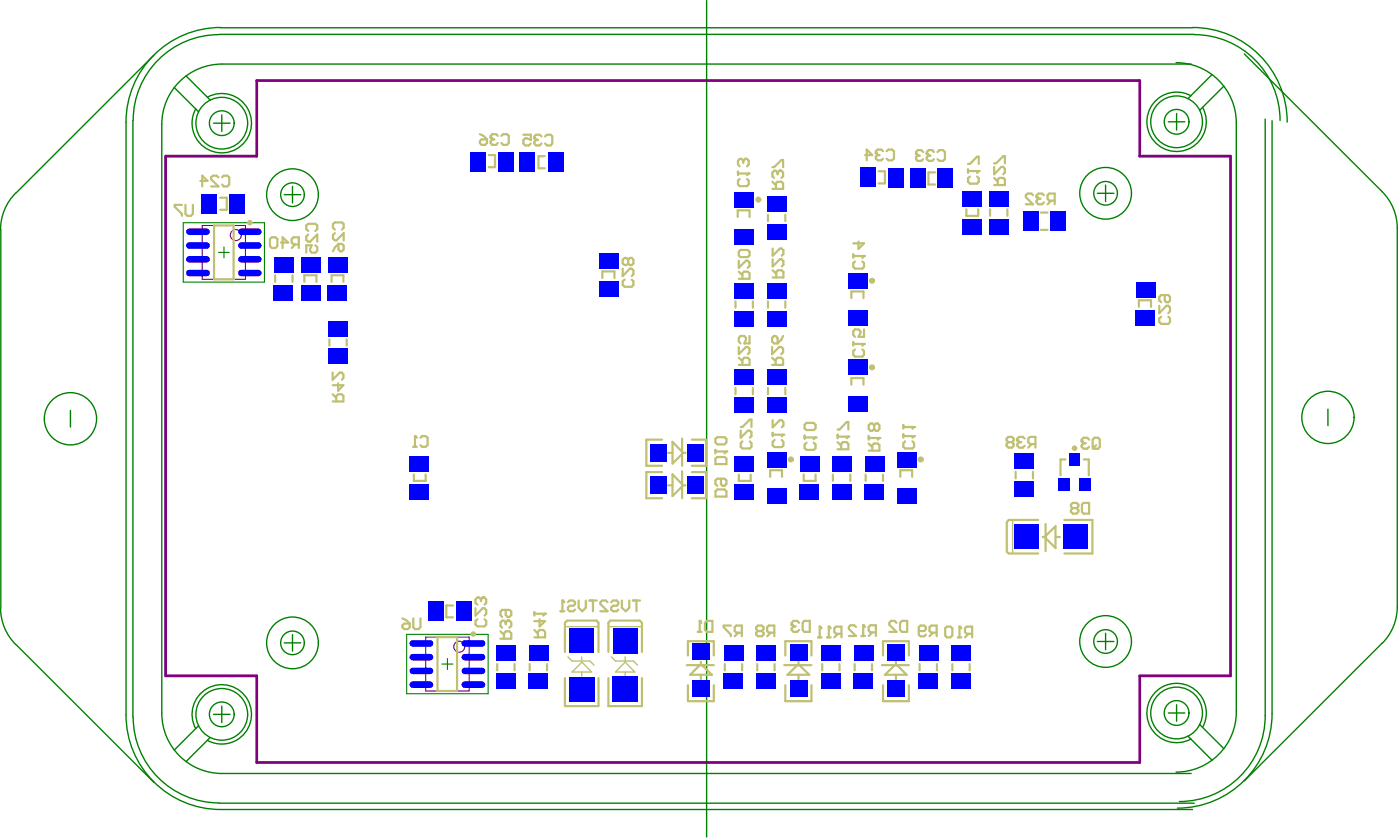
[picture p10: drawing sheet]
<svg xmlns="http://www.w3.org/2000/svg" width="358mm" height="215mm" viewBox="0 0 358 215" stroke-linecap="round" stroke-linejoin="round" font-family="sans-serif">
<path d="M46.9 57h20.7v15.2h-20.7zM55.9 64.6h2.7M57.3 63.2v2.8M104 162.2h20.8v15.2h-20.8zM113 169.8h2.8M114.4 168.4v2.8" fill="none" stroke="#008000" stroke-width=".28"/>
<g fill="none" stroke="#800080" stroke-width=".28">
<path d="M51.7 57.7h11.1v13.8h-11.1zM108.9 162.9h11.1v13.8h-11.1z"/>
<circle cx="60.3" cy="60.1" r="1.41"/>
<circle cx="117.5" cy="165.4" r="1.41"/>
</g>
<g fill="none" stroke="#008000" stroke-width=".35">
<path d="M39.3 14.1l-35.2 35.3M47.6 19.4l6.2 6.2M56 8.9a22 22 0 0 0-21.9 21.9M56 8.8h249.4M56.4 7a24.2 24.2 0 0 0-24.2 24.2v151.6a24.2 24.2 0 0 0 24.2 24.2h248.6M56.4 7.1h248.6M180.7 .1v214M300.8 16a15.4 15.4 0 0 1 15.4 15.4v150.7a15.4 15.4 0 0 1-15.4 15.4M304.7 16.4h-247.9a15.4 15.4 0 0 0-15.4 15.4v150.6a15.4 15.4 0 0 0 15.4 15.4h247.9M305 7a24.2 24.2 0 0 1 24.2 24.2M305.4 8.9a21.9 21.9 0 0 1 22 21.9M310 19.1l-6.2 6.1"/>
<path d="M318.2 13.8l35.3 35.2a13.2 13.2 0 0 1 3.9 9.4v96.8a13.2 13.2 0 0 1-3.9 9.4M34 30.8v152.6M44.5 22.4l6.3 6.2M53.1 24.9a7.6 7.6 0 0 1 11.1 5.3 7.6 7.6 0 0 1-8.8 8.8 7.6 7.6 0 0 1-5.3-11.2M54.6 31.5h4.2M56.7 29.4v4.2M298.8 31.2h4.2M300.9 29v4.3M304.6 24.5a7.6 7.6 0 0 0-11.2 5.4 7.6 7.6 0 0 0 8.8 8.7 7.6 7.6 0 0 0 5.4-11.1M313 22l-6.2 6.3M323.6 30.5v152.6a21.9 21.9 0 0 1-22 21.9M325.4 30.9v151.6a24.2 24.2 0 0 1-24.3 24.2"/>
<path d="M.2 58.7v96.8M4 49.4a13.2 13.2 0 0 0-3.9 9.3M72.7 49.8h4.2M74.8 47.7v4.2M280.7 49.4h4.2M282.8 47.3v4.2M18 105v4.2M339.6 104.6v4.3M.1 155.5a13.2 13.2 0 0 0 3.9 9.3M4.1 164.8l35.2 35.3M72.7 164.4h4.2M74.8 162.3v4.2"/>
<path d="M280.7 164.1h4.2M282.8 162v4.2M353.5 164.5l-35.3 35.2M34.1 183.4a21.9 21.9 0 0 0 21.9 22M50.1 186.4a7.6 7.6 0 0 1 5.3-11.2 7.6 7.6 0 0 1 8.8 8.8 7.6 7.6 0 0 1-11.1 5.4M50.8 185.6l-6.3 6.3M53.8 188.6l-6.2 6.2M54.6 182.7h4.2M56.7 180.6v4.2M298.8 182.4h4.2M300.9 180.2v4.3M303.8 188.3l6.2 6.2"/>
<path d="M306.8 185.2l6.2 6.3M307.6 186a7.6 7.6 0 0 0-5.4-11.1 7.6 7.6 0 0 0-8.8 8.7 7.6 7.6 0 0 0 11.2 5.4M56 205.4h249.4"/>
<circle cx="56.7" cy="31.5" r="3.2"/>
<circle cx="56.7" cy="31.5" r="6.6"/>
<circle cx="300.9" cy="31.2" r="3.2"/>
<circle cx="300.9" cy="31.2" r="6.6"/>
<circle cx="74.8" cy="49.8" r="3"/>
<circle cx="74.8" cy="49.8" r="6.6"/>
<circle cx="282.8" cy="49.4" r="3"/>
<circle cx="282.8" cy="49.4" r="6.6"/>
<circle cx="18" cy="107.1" r="6.7"/>
<circle cx="339.6" cy="106.8" r="6.7"/>
<circle cx="74.8" cy="164.4" r="3"/>
<circle cx="74.8" cy="164.4" r="6.6"/>
<circle cx="282.8" cy="164.1" r="3"/>
<circle cx="282.8" cy="164.1" r="6.6"/>
<circle cx="56.7" cy="182.7" r="3.2"/>
<circle cx="56.7" cy="182.7" r="6.6"/>
<circle cx="300.9" cy="182.4" r="3.2"/>
<circle cx="300.9" cy="182.4" r="6.6"/>
</g>
<path d="M42.4 39.9h23.3v-19.3h225.8v19.3h23.2v133h-23.2v22.1h-225.8v-22.1h-23.3z" fill="none" stroke="#800080" stroke-width=".7"/>
<g fill="none" stroke="#c0c073" stroke-width=".56">
<path d="M125 39.7h1.6v3.1h-1.6M139.3 39.9h-1.6v3.1h1.6M54.8 57.7h4.9v13.8h-4.9zM56.3 50.6h1.7v3.1h-1.7M188.7 55.5v-1.7h3v1.7M196.4 54.9v1.6M200.9 54.9v1.6M224.7 43.8h1.6v3.1h-1.6M239.1 44.1h-1.6v3.1h1.6M247.2 53.5v1.7h3v-1.7M253.2 53.5v1.7M257.6 53.5v1.7"/>
<path d="M266.2 54.4h1.7M266.2 58.8h1.7M70.4 70.4v1.7M74.8 70.4v1.7M77.8 72.1v-1.7h3.1v1.7M84.8 72.1v-1.7h3v1.7M154.1 71.1v-1.7h3.1v1.7M188.1 77.1v1.6M192.6 77.1v1.6M196.4 77.1v1.6M200.9 77.1v1.6M217.7 76.2v-1.7h3.1v1.7"/>
<path d="M291.3 78.5v-1.7h3.1v1.7M84.2 86.8v1.6M88.7 86.8v1.6M188.1 99.2v1.6M192.6 99.2v1.6M196.4 99.2v1.6M200.9 99.2v1.6M217.7 98.4v-1.7h3.1v1.7M169.3 112.5h-4v6.6h4M170.9 115.8h1.1M174.5 112.2v6.9M174.5 115.5l-2.5-2.5v5.6l2.5-2.5"/>
<path d="M174.5 115.8h.8M176.9 112.5h3.7v6.6h-3.7M272.5 117.5h-1.3v4.1M277.2 117.5h1.3v4.1M105.8 121.4v1.6h3.1v-1.6M169.3 120.8h-4v6.6h4M170.9 124.1h1.1M174.5 120.5v6.9M174.5 124.1h.8M174.5 123.8l-2.5-2.5v5.6l2.5-2.5M176.9 120.8h3.7v6.6h-3.7M189 121.4v1.6h3v-1.6"/>
<path d="M197 121.9v-1.6h3v1.6M205.6 121.4v1.6h3v-1.6M213 121.4v1.6M217.5 121.4v1.6M221.4 121.4v1.6M225.8 121.4v1.6M230.3 121.9v-1.6h3v1.6M259.8 120.7v1.7M264.2 120.7v1.7M265.5 133h-7.5l-.5 .5v7.6l.5 .5h7.5M266.7 137.3h.7M267.4 134v6.9"/>
<path d="M267.4 137.1l2.6-2.5v5.6l-2.6-2.6M270 137.3h1.1M272.2 133h7.2v8.6h-7.2M115.8 154.9h-1.6v3h1.6M121.6 155.6v1.9l1.8-1.9h.5l.5 .5v.9l-.5 .5M122.1 158.4l-.5 .4v.9l.5 .5h1.8l.5-.5v-.9l-.5-.4M123.4 152.8h.5l.5 .5v.9l-.5 .4M111.9 162.9h5v13.8h-5zM127.2 169.8v1.7M131.6 169.8v1.7M135.5 169.8v1.7M139.9 169.8v1.7"/>
<path d="M144.5 166.7v-7.4l.5-.6h7.6l.5 .6v7.4M144.5 173.4v7.2h8.6v-7.2M155.6 166.7v-7.4l.5-.6h7.5l.6 .6v7.4M155.6 173.4v7.2h8.6v-7.2M175.7 170.1h6.9M175.9 175.3l.1 4h6.6v-4M175.9 167.7v-3.7h6.7v3.7M179 170.1l-2.5 2.5h5.6l-2.6-2.5M179.2 169.3v.8M179.2 172.6v1.1M185.4 169.8v1.7M189.8 169.8v1.7"/>
<path d="M193.7 169.8v1.7M198.1 169.8v1.7M200.6 170.1h6.9M200.9 175.3v4h6.6v-4M200.9 167.7v-3.7h6.6v3.7M204 170.1l-2.6 2.5h5.6l-2.6-2.5M204.2 169.3v.8M204.2 172.6v1.1M210.3 169.8v1.7M214.7 169.8v1.7M218.6 169.8v1.7M223 169.8v1.7"/>
<path d="M225.6 170.1h6.9M225.8 175.3l.1 4h6.6v-4M225.8 167.7v-3.7h6.7v3.7M228.9 170.1l-2.6 2.5h5.6l-2.5-2.5M229.1 169.3v.8M229.1 172.6v1.1M235.2 169.8v1.7M239.6 169.8v1.7M243.6 169.8v1.7M248 169.8v1.7"/>
</g>
<path d="M259 133v8.6M144.5 160.3h8.6M145.3 168l1 1.1h4.6l1 1M146.3 171.9l2.5-2.6 2.5 2.6zM148.8 168v1.1M148.8 171.9v1M155.6 160.3h8.6M156.4 168l1 1.1h4.6l1.1 1M159.9 168v1.1M159.9 171.9v1M159.9 169.3l2.5 2.6h-5z" fill="none" stroke="#c0c073" stroke-width=".35"/>
<circle cx="123.4" cy="152.8" r=".28" fill="#c0c073"/>
<path d="M123 153.3v.4M123 153.3l-.5-.5h-.4l-.5 .5v.9l.5 .4M123.4 152.8l-.4 .5M129.8 158.7h.5l.5 .5v.9l-.5 .5M128 163.4h2.8v-1.4l-.5-.5h-.9l-.5 .5v1.4M128 161.5l.9 1" fill="none" stroke="#c0c073" stroke-width=".56"/>
<circle cx="129.8" cy="158.7" r=".28" fill="#c0c073"/>
<path d="M183 117.3l.5-.4h1.8l.5 .4v1.4h-2.8zM183 115.1v.9M183 115.5h2.8M129.4 156v1.3l.4 .5h.5l.5-.5v-.9l-.5-.4h-1.9l-.4 .4v.9l.4 .5M129.4 159.2v.4M129.4 159.2l-.5-.5h-.5l-.4 .5v.9l.4 .5M129.8 158.7l-.4 .5" fill="none" stroke="#c0c073" stroke-width=".56"/>
<circle cx="185.8" cy="115.5" r=".28" fill="#c0c073"/>
<g fill="none" stroke="#c0c073" stroke-width=".56">
<path d="M188.8 43.9v.9M188.8 44.4h2.7M189.2 45.8l-.4 .4v.9l.4 .5h1.9l.4-.5v-.9l-.4-.4M189 64.3l.4-.4h1.8l.5 .4v1l-.5 .5h-1.8l-.4-.5zM189 66.7v1.8l1.8-1.8h.4l.5 .5v.9l-.5 .4M189 71.3h2.7v-1.4l-.5-.4h-.9l-.4 .4v1.4M189 69.5l.9 .9M189 93.3h2.7v-1.3l-.4-.5h-.9l-.5 .5v1.3M189 88.8v1.8l1.8-1.8h.5l.4 .4v.9l-.4 .5M189 91.5l.9 .9M191.7 85.9v1.9h-1.3l.4-.9v-.5l-.4-.5h-1l-.4 .5v.9l.4 .5M183 112.2l.5-.4h1.8l.5 .4v1l-.5 .4h-1.8l-.5-.4z"/>
<path d="M185.8 115.5l-.5 .5M189.5 109.2h.4l1.9-1.9h.4v1.9M189.5 110.1v1.9l1.8-1.9h.5l.4 .5v.9l-.4 .5M189.9 112.9l-.4 .5v.9l.4 .4h1.9l.4-.4v-.9l-.4-.5"/>
</g>
<circle cx="191.5" cy="44.4" r=".28" fill="#c0c073"/>
<path d="M190.6 40.6h.5l.4 .5v1l-.4 .4M191.5 44.4l-.4 .4" fill="none" stroke="#c0c073" stroke-width=".56"/>
<circle cx="190.6" cy="40.6" r=".28" fill="#c0c073"/>
<path d="M190.1 41.1v.5M190.1 41.1l-.4-.5h-.5l-.4 .5v1l.4 .4M190.6 40.6l-.5 .5M205.8 111.4v.9M205.8 111.9h2.8M206.3 113.2l-.5 .5v.9l.5 .5h1.8l.5-.5v-.9l-.5-.5" fill="none" stroke="#c0c073" stroke-width=".56"/>
<circle cx="208.6" cy="111.9" r=".28" fill="#c0c073"/>
<path d="M218.2 87.5v.9M218.2 88h2.8M218.7 89.4l-.5 .4v.9l.5 .5h1.9l.4-.5v-.9l-.4-.4M205.8 108.7l.5-.5h1.8l.5 .5v.9l-.5 .4h-1.8l-.5-.4zM208.6 111.9l-.5 .4" fill="none" stroke="#c0c073" stroke-width=".56"/>
<circle cx="221" cy="88" r=".28" fill="#c0c073"/>
<path d="M218.2 65.1v.9M218.2 65.5h2.8M218.7 66.9l-.5 .4v.9l.5 .5h1.9l.4-.5v-.9l-.4-.4M221 88l-.4 .4M221 84.3v1.8h-1.4l.5-.9v-.5l-.5-.4h-.9l-.5 .4v1l.5 .4" fill="none" stroke="#c0c073" stroke-width=".56"/>
<circle cx="221" cy="65.5" r=".28" fill="#c0c073"/>
<path d="M219.6 61.8v1.8l1.4-1.4h-2.8M221 65.5l-.4 .5M222.2 115.3h2.7v-1.4l-.4-.5h-.9l-.5 .5v1.4M222.2 113.4l.9 1M222.2 111.5v1M222.2 112h2.7" fill="none" stroke="#c0c073" stroke-width=".56"/>
<circle cx="224.9" cy="112" r=".28" fill="#c0c073"/>
<g fill="none" stroke="#c0c073" stroke-width=".56">
<path d="M69 61.1l.5-.4h.9l.5 .4v1.8l-.5 .5h-.9l-.5-.5zM71.9 62h1.8l-1.4-1.3v2.7M75.5 62.5l-.9 .9M76.4 62.5h-1.3l-.5-.5v-.9l.5-.4h1.3v2.7M296.5 78.2v1.9l1.8-1.9h.5l.4 .5v.9l-.4 .5M297.9 75.5v1.4l.4 .4h.5l.4-.4v-.9l-.4-.5h-1.8l-.5 .5v.9l.5 .4M297 81l-.5 .4v1l.5 .4h1.8l.4-.4v-1l-.4-.4M105.7 114.3h.9M106.1 111.5v2.8M107.5 112l.5-.5h.9l.5 .5v1.9l-.5 .4h-.9l-.5-.4M223.6 108.8l.4-.5h.5l.4 .5v.9l-.4 .5h-.5l-.4-.5M223.6 108.8l-.5-.5h-.4l-.5 .5v.9l.5 .5h.4l.5-.5"/>
<path d="M223.6 108.8v.9M224.9 112l-.4 .5M183 125.7l.5-.5h1.8l.5 .5v1.3h-2.8zM184.4 122.4v1.4l.4 .5h.5l.5-.5v-.9l-.5-.5h-1.8l-.5 .5v.9l.5 .5"/>
</g>
<circle cx="106.1" cy="111.5" r=".28" fill="#c0c073"/>
<path d="M225.8 38.7l-.4-.4h-.9l-.5 .4v.5M226.8 38.7l.4-.4h1l.5 .4v1.9l-.5 .4h-1l-.4-.4M106.1 111.5l.5 .5" fill="none" stroke="#c0c073" stroke-width=".56"/>
<circle cx="224" cy="39.2" r=".28" fill="#c0c073"/>
<path d="M221.3 39.7h1.8l-1.4-1.4v2.7M224 39.2l.5 .5M224.5 39.7h.4M224.5 39.7l-.5 .4v.5l.5 .4h.9l.4-.4M267 49.9l-.5-.4h-.9l-.5 .4v.5M268.8 51.3l-.9 1M269.8 51.3h-1.5l-.4-.5v-.9l.4-.4h1.5v2.8M274.4 130l-.5 .5v.4l.5 .5h.9l.5-.5v-.4l-.5-.5M274.4 130l-.5-.5v-.5l.5-.4h.9l.5 .4v.5l-.5 .5M274.4 130h.9M276.7 129l.4-.4h1.5v2.8h-1.5l-.4-.5z" fill="none" stroke="#c0c073" stroke-width=".56"/>
<circle cx="265.1" cy="50.4" r=".28" fill="#c0c073"/>
<g fill="none" stroke="#c0c073" stroke-width=".56">
<path d="M46.5 52.4h-1.8v.5l1.8 1.8v.5M47.4 52.4v2.3l.5 .5h.9l.5-.5v-2.3M264.2 49.9l-.4-.4h-.9l-.5 .4v.5l1.8 1.9h-1.8M265.1 50.4l.5 .4M265.6 50.8h.5M265.6 50.8l-.5 .5v.5l.5 .5h.9l.5-.5M102.9 160l.5-.5h1.4v.9l-.5 .5h-.9l-.5-.5zM102.9 158.2l1 .4 .9 .9M105.7 158.2v2.2l.4 .5h.9l.5-.5v-2.2M136.7 156.5v1M136.7 157h2.7M138 158.4v1.8l1.4-1.3h-2.7"/>
<path d="M136.7 163h2.7v-1.4l-.5-.5h-.9l-.4 .5v1.4M136.7 161.1l.9 1"/>
</g>
<circle cx="139.4" cy="157" r=".28" fill="#c0c073"/>
<g fill="none" stroke="#c0c073" stroke-width=".56">
<path d="M159.3 68.7v1.9l1.8-1.9h.5l.4 .5v.9l-.4 .5M159.8 71.5l-.5 .4v1l.5 .4h1.8l.4-.4v-1l-.4-.4M160.7 66.5l.4-.5h.5l.4 .5v.9l-.4 .4h-.5l-.4-.4M160.7 66.5l-.5-.5h-.4l-.5 .5v.9l.5 .4h.4l.5-.4M160.7 66.5v.9M139.4 157l-.5 .5M155.4 154l-.5-.4h-.9l-.4 .4v.5l1.8 1.8h-1.8M156.3 154l.5-.4h.9l.4 .4v.5l-.4 .4h-.9l-.5 .5v.5l.5 .4h.9l.4-.4M159.1 153.6v1.8l.9 .9 1-.9v-1.8M161.9 153.6h1.8M162.8 153.6v2.7M179 158.8v2.8"/>
<path d="M180.3 159.3l.5-.5h1.4v2.8h-1.4l-.5-.5zM186.9 160h-1.8v.4l1.8 1.9v.4M178.5 161.6h.9M188.8 161.8l-.9 .9M189.7 161.8h-1.4l-.4-.4v-1l.4-.4h1.4v2.7"/>
</g>
<circle cx="179" cy="158.8" r=".28" fill="#c0c073"/>
<path d="M179 158.8l.4 .5M204.4 159.3l-.5-.5h-.9l-.5 .5v.5M205.7 158.8h1.4v2.8h-1.4l-.4-.5v-1.8zM193.9 161.4l-.5-.5v-.5l.5-.4h.9l.5 .4v.5l-.5 .5M193.9 161.4l-.5 .4v.5l.5 .4h.9l.5-.4v-.5l-.5-.4M193.9 161.4h.9M197.1 161.8l-.9 .9M198 161.8h-1.4l-.4-.4v-1l.4-.4h1.4v2.7" fill="none" stroke="#c0c073" stroke-width=".56"/>
<circle cx="202.5" cy="159.8" r=".28" fill="#c0c073"/>
<path d="M197.6 110.7v.9M197.6 111.2h2.8M198.1 112.5l-.5 .5v.9l.5 .5h1.8l.5-.5v-.9l-.5-.5M202.5 159.8l.5 .4M203 160.2h.5M203 160.2l-.5 .5v.4l.5 .5h.9l.5-.5" fill="none" stroke="#c0c073" stroke-width=".56"/>
<circle cx="200.4" cy="111.2" r=".28" fill="#c0c073"/>
<g fill="none" stroke="#c0c073" stroke-width=".56">
<path d="M197.5 48.3h2.8v-1.4l-.4-.4h-1l-.4 .4v1.4M197.5 46.5l1 .9M199.4 43.7h.5l.4 .5v.9l-.4 .4M197.6 63.6v1.8l1.8-1.8h.5l.5 .4v1l-.5 .4M197.6 66.3v1.8l1.8-1.8h.5l.5 .5v.9l-.5 .4M197.6 71h2.8v-1.4l-.5-.5h-.9l-.5 .5v1.4M197.6 69.1l.9 .9M197.5 93.3h2.8v-1.3l-.5-.5h-.9l-.5 .5v1.3M197.5 88.8v1.8l1.8-1.8h.5l.5 .4v.9l-.5 .5M197.5 91.5l.9 .9M197.5 86.4l.5-.5h.4l.5 .5v1.4h-.9l-.5-.5zM200.3 85.9l-.5 1-.9 .9"/>
<path d="M197.6 107.5v1.8l1.8-1.8h.5l.5 .5v.9l-.5 .4M200.4 111.2l-.5 .4"/>
</g>
<circle cx="199.4" cy="43.7" r=".28" fill="#c0c073"/>
<path d="M197.5 42.8h.5l1.9-1.9h.4v1.9M198.9 44.2v.4M198.9 44.2l-.4-.5h-.5l-.5 .5v.9l.5 .4M199.4 43.7l-.5 .5M220.8 159.9v2.8M220.3 162.7h1M223.1 161.8l-.9 .9M224 161.8h-1.4l-.4-.5v-1l.4-.4h1.4v2.8" fill="none" stroke="#c0c073" stroke-width=".56"/>
<circle cx="220.8" cy="159.9" r=".28" fill="#c0c073"/>
<path d="M214.2 114.9h2.8v-1.4l-.5-.4h-.9l-.5 .4v1.4M214.2 113.1l.9 .9M214.2 111.2v.9M214.2 111.7h2.8M220.8 159.9l.5 .4M229.3 159.3l-.5-.5h-.9l-.4 .5v.5l1.8 1.8h-1.8M230.2 159.3l.5-.5h1.3v2.8h-1.3l-.5-.5zM218.9 160.3l-.5-.4h-.9l-.4 .4v.5l1.8 1.9h-1.8" fill="none" stroke="#c0c073" stroke-width=".56"/>
<circle cx="217" cy="111.7" r=".28" fill="#c0c073"/>
<path d="M214.2 109.8h.5l1.8-1.8h.5v1.8M217 111.7l-.5 .4M231 111v1M231 111.5h2.8M231.5 112.9l-.5 .5v.9l.5 .4h1.9l.4-.4v-.9l-.4-.5" fill="none" stroke="#c0c073" stroke-width=".56"/>
<circle cx="233.8" cy="111.5" r=".28" fill="#c0c073"/>
<path d="M231 108.7v.9M231 109.2h2.8M233.8 111.5l-.4 .5" fill="none" stroke="#c0c073" stroke-width=".56"/>
<circle cx="233.8" cy="109.2" r=".28" fill="#c0c073"/>
<path d="M233.8 109.2l-.4 .4M245 163h.9M245.4 160.3v2.7M247.7 162.1l-.9 .9M248.6 162.1h-1.4l-.4-.5v-.9l.4-.4h1.4v2.7" fill="none" stroke="#c0c073" stroke-width=".56"/>
<circle cx="245.4" cy="160.3" r=".28" fill="#c0c073"/>
<path d="M247.6 43.3v.9M247.6 43.7h2.7M248.1 45.1l-.5 .5v.9l.5 .5h1.8l.4-.5v-.9l-.4-.5M254.3 47.3h2.7v-1.4l-.4-.4h-.9l-.5 .4v1.4M254.3 41.8h.5l1.8-1.9h.4v1.9M254.3 42.7v1.9l1.8-1.9h.5l.4 .5v.9l-.4 .5M254.3 45.5l.9 .9M241.7 160.7l.5-.4h.9l.5 .4v1.8l-.5 .5h-.9l-.5-.5zM245.4 160.3l.5 .4" fill="none" stroke="#c0c073" stroke-width=".56"/>
<circle cx="250.3" cy="43.7" r=".28" fill="#c0c073"/>
<path d="M138.5 34.9l-.5-.4h-.9l-.4 .4v.5M139.4 34.9l.5-.4h.9l.4 .4v1.8l-.4 .5h-.9l-.5-.5M85.6 58.7l-.4-.5v-.9l.4-.4h1.9l.4 .4v.9l-.4 .5M85.6 59.6l-.4 .5v.9l.4 .5h.5l1.8-1.9v1.9M247.6 41.9h.5l1.8-1.8h.4v1.8M250.3 43.7l-.4 .5M86.6 62.4h.9l.4 .5v.9l-.4 .5h-.5l-.4-.5zM86.6 62.4l-1 .9-.4 1M85.1 95.3v1.8l1.8-1.8h.5l.4 .5v.9l-.4 .4M86.5 98v1.9l1.3-1.4h-2.7M85.1 102.7h2.7v-1.4l-.4-.5h-.9l-.5 .5v1.4M85.1 100.8l.9 1" fill="none" stroke="#c0c073" stroke-width=".56"/>
<circle cx="136.7" cy="35.4" r=".28" fill="#c0c073"/>
<path d="M133.9 34.5h1.9v1.3l-1-.4h-.5l-.4 .4v.9l.4 .5h1l.5-.5M136.7 35.4l.4 .4M137.1 35.8h.5M137.1 35.8l-.4 .5v.4l.4 .5h.9l.5-.5M262.1 112.2l-.5-.5h-.9l-.5 .5v.5M263.9 113.6l-.9 .9M264.8 113.6h-1.4l-.4-.5v-.9l.4-.5h1.4v2.8" fill="none" stroke="#c0c073" stroke-width=".56"/>
<circle cx="260.2" cy="112.7" r=".28" fill="#c0c073"/>
<path d="M238.9 38.9l-.5-.5h-.9l-.5 .5v.4M239.8 38.9l.5-.5h.9l.5 .5v1.8l-.5 .4h-.9l-.5-.4M257.9 113.1h.9M257.9 113.1l-.5 .5v.4l.5 .5h.9l.5-.5v-.4l-.5-.5M257.9 113.1l-.5-.4v-.5l.5-.5h.9l.5 .5v.5l-.5 .4M260.2 112.7l.5 .4M260.7 113.1h.5M260.7 113.1l-.5 .5v.4l.5 .5h.9l.5-.5" fill="none" stroke="#c0c073" stroke-width=".56"/>
<circle cx="237" cy="39.3" r=".28" fill="#c0c073"/>
<path d="M236.1 38.9l-.5-.5h-.9l-.4 .5v.4M237 39.3l.5 .5M237.5 39.8h.4M237.5 39.8l-.5 .4v.5l.5 .4h.9l.5-.4" fill="none" stroke="#c0c073" stroke-width=".56"/>
<circle cx="234.3" cy="39.3" r=".28" fill="#c0c073"/>
<path d="M234.3 39.3l.4 .5M234.7 39.8h.5M234.7 39.8l-.4 .4v.5l.4 .4h.9l.5-.4M278.6 112.5l-.5-.5h-1l-.4 .5v.4M279.9 112h1l.4 .5v1.8l-.4 .5h-1l-.4-.5v-1.8zM280.4 113.9l-.9 .9" fill="none" stroke="#c0c073" stroke-width=".56"/>
<circle cx="276.7" cy="112.9" r=".28" fill="#c0c073"/>
<g fill="none" stroke="#c0c073" stroke-width=".56">
<path d="M51.2 46.3h1.9l-1.4-1.4v2.8M55.9 45.4l-.5-.5h-.9l-.5 .5v.5l1.9 1.8h-1.9M56.8 45.4l.4-.5h.9l.5 .5v1.8l-.5 .5h-.9l-.4-.5M78.8 59.1l-.5-.5v-.9l.5-.5h1.9l.4 .5v.9l-.4 .5M78.8 60l-.5 .5v.9l.5 .4h.5l1.8-1.8v1.8M80.7 62.7l.4 .5v.9l-.4 .5h-1l-.4-.5v-.5l.4-.9h-1.4v1.9M276.7 112.9l.4 .5M277.1 113.4h.5M277.1 113.4l-.4 .5v.4l.4 .5h1l.5-.5M143.4 156.3h.9M143.8 153.6v2.7M145.3 154l.4-.4h.9l.5 .4v.5l-.5 .4h-.9l-.4 .5v.5l.4 .4h.9l.5-.4"/>
<path d="M148 153.6v1.8l.9 .9 .9-.9v-1.8M150.7 153.6h1.9M151.7 153.6v2.7"/>
</g>
<circle cx="143.8" cy="153.6" r=".28" fill="#c0c073"/>
<path d="M143.8 153.6l.5 .4M211.6 163h.9M212 160.3v2.7M214.3 162.1l-.9 .9M215.2 162.1h-1.4l-.4-.5v-.9l.4-.4h1.4v2.7" fill="none" stroke="#c0c073" stroke-width=".56"/>
<circle cx="212" cy="160.3" r=".28" fill="#c0c073"/>
<path d="M209.2 163h.9M209.7 160.3v2.7M212 160.3l.5 .4" fill="none" stroke="#c0c073" stroke-width=".56"/>
<circle cx="209.7" cy="160.3" r=".28" fill="#c0c073"/>
<path d="M127.3 34.7l-.4-.4h-1l-.4 .4v.5M128.2 34.7l.5-.4h.9l.5 .4v1.9l-.5 .5h-.9l-.5-.5M209.7 160.3l.4 .4M235 161.4h1.4l.4-.5v-.5l-.4-.4h-1l-.4 .4v1.9l.4 .4h1l.4-.4M238.6 161.8l-.9 .9M239.6 161.8h-1.4l-.5-.4v-1l.5-.4h1.4v2.7" fill="none" stroke="#c0c073" stroke-width=".56"/>
<circle cx="125.5" cy="35.2" r=".28" fill="#c0c073"/>
<path d="M122.7 34.3l1 .4 .9 1M123.2 35.7h1.4v.9l-.5 .5h-.9l-.5-.5v-.5zM125.5 35.2l.4 .5M125.9 35.7h.5M125.9 35.7l-.4 .4v.5l.4 .5h1l.4-.5" fill="none" stroke="#c0c073" stroke-width=".56"/>
<g fill="none" stroke="#c0c073" stroke-width=".7">
<circle cx="63.9" cy="57" r=".35"/>
<circle cx="194" cy="51.1" r=".42"/>
<circle cx="223" cy="71.8" r=".42"/>
<circle cx="223" cy="94" r=".42"/>
<circle cx="202.3" cy="117.5" r=".42"/>
<circle cx="235.5" cy="117.5" r=".42"/>
<circle cx="274.8" cy="114.6" r=".35"/>
<circle cx="121" cy="162.2" r=".35"/>
</g>
<g fill="#00f">
<path d="M166.3 121.9h4.2v4.4h-4.2z" fill-rule="evenodd"/>
<path d="M261.7 54h3.8v5h-3.8z" fill-rule="evenodd"/>
<path d="M273.4 115.9h2.8v3.3h-2.8z" fill-rule="evenodd"/>
<path d="M58.8 49.8h3.9v4.9h-3.9z" fill-rule="evenodd"/>
<path d="M109.5 153.7h3.9v5h-3.9z" fill-rule="evenodd"/>
<path d="M166.3 113.6h4.2v4.4h-4.2z" fill-rule="evenodd"/>
<path d="M177.1 174.1h4.4v4.1h-4.4z" fill-rule="evenodd"/>
<path d="M239.8 43.1h3.9v5h-3.9z" fill-rule="evenodd"/>
<path d="M177.1 164.6h4.4v4.2h-4.4z" fill-rule="evenodd"/>
</g>
<path d="M48.4 66.3h4.5M48.4 62.8h4.5" fill="none" stroke="#00f" stroke-width="1.7"/>
<path d="M70 65.7h5v3.9h-5z" fill-rule="evenodd" fill="#00f"/>
<path d="M61.7 66.3h4.4M61.7 62.8h4.4" fill="none" stroke="#00f" stroke-width="1.7"/>
<g fill="#00f">
<path d="M84 82.1h5v3.9h-5z" fill-rule="evenodd"/>
<path d="M83.9 65.7h5v3.9h-5z" fill-rule="evenodd"/>
</g>
<path d="M105.6 175.1h4.4M105.6 168.1h4.4M105.6 164.6h4.4" fill="none" stroke="#00f" stroke-width="1.7"/>
<g fill="#00f">
<path d="M104.8 116.7h5v3.9h-5z" fill-rule="evenodd"/>
<path d="M126.9 172.3h5v3.9h-5z" fill-rule="evenodd"/>
<path d="M135.2 172.3h5v3.9h-5z" fill-rule="evenodd"/>
<path d="M153.2 71.9h4.9v3.9h-4.9z" fill-rule="evenodd"/>
<path d="M185.1 172.3h5v3.9h-5z" fill-rule="evenodd"/>
<path d="M175.7 121.9h4.2v4.4h-4.2z" fill-rule="evenodd"/>
<path d="M193.4 172.3h5v3.9h-5z" fill-rule="evenodd"/>
<path d="M204.6 116.7h4.9v3.9h-4.9z" fill-rule="evenodd"/>
<path d="M218.3 172.3h5v3.9h-5z" fill-rule="evenodd"/>
<path d="M221.2 116.7h5v3.9h-5z" fill-rule="evenodd"/>
<path d="M243.3 172.3h4.9v3.9h-4.9z" fill-rule="evenodd"/>
<path d="M246.1 48.9h5v3.8h-5z" fill-rule="evenodd"/>
<path d="M270.8 122.3h2.8v3.3h-2.8z" fill-rule="evenodd"/>
<path d="M276.1 122.3h2.8v3.3h-2.8z" fill-rule="evenodd"/>
<path d="M259.5 116h4.9v3.9h-4.9z" fill-rule="evenodd"/>
</g>
<path d="M48.4 59.3h4.5M48.4 69.8h4.5" fill="none" stroke="#00f" stroke-width="1.7"/>
<path d="M70 72.9h5v3.9h-5z" fill-rule="evenodd" fill="#00f"/>
<path d="M61.7 59.3h4.4M61.7 69.8h4.4" fill="none" stroke="#00f" stroke-width="1.7"/>
<g fill="#00f">
<path d="M84 89.2h5v3.9h-5z" fill-rule="evenodd"/>
<path d="M83.8 72.9h5v3.9h-5z" fill-rule="evenodd"/>
</g>
<path d="M105.6 171.6h4.4" fill="none" stroke="#00f" stroke-width="1.7"/>
<g fill="#00f">
<path d="M116.6 153.9h3.9v5h-3.9z" fill-rule="evenodd"/>
<path d="M127.5 38.9h3.9v5h-3.9z" fill-rule="evenodd"/>
<path d="M140.1 38.9h4v5h-4z" fill-rule="evenodd"/>
<path d="M132.9 38.9h4v5h-4z" fill-rule="evenodd"/>
<path d="M156.7 173.1h6.4v6.4h-6.4z" fill-rule="evenodd"/>
<path d="M156.7 160.7h6.4v6.4h-6.4z" fill-rule="evenodd"/>
<path d="M153.3 64.7h4.9v3.9h-4.9z" fill-rule="evenodd"/>
<path d="M175.7 113.6h4.2v4.4h-4.2z" fill-rule="evenodd"/>
<path d="M202.1 174.1h4.4v4.2h-4.4z" fill-rule="evenodd"/>
<path d="M196.2 124.9h5v3.9h-5z" fill-rule="evenodd"/>
<path d="M196.2 115.6h5v3.9h-5z" fill-rule="evenodd"/>
<path d="M196.2 94.6h5v3.9h-5z" fill-rule="evenodd"/>
<path d="M196.1 79.5h5v3.9h-5z" fill-rule="evenodd"/>
<path d="M196.1 57.4h5v3.9h-5z" fill-rule="evenodd"/>
<path d="M196.2 72.4h5v3.9h-5z" fill-rule="evenodd"/>
<path d="M196.2 50.3h5v3.9h-5z" fill-rule="evenodd"/>
<path d="M227 174.1h4.4v4.2h-4.4z" fill-rule="evenodd"/>
<path d="M229.4 124.9h5v3.9h-5z" fill-rule="evenodd"/>
<path d="M229.4 115.6h5v3.9h-5z" fill-rule="evenodd"/>
<path d="M217 79.3h4.9v3.9h-4.9z" fill-rule="evenodd"/>
<path d="M217 92h4.9v3.9h-4.9z" fill-rule="evenodd"/>
<path d="M217 69.8h4.9v4h-4.9z" fill-rule="evenodd"/>
<path d="M220 42.9h3.9v5h-3.9z" fill-rule="evenodd"/>
<path d="M227.2 43h3.9v5h-3.9z" fill-rule="evenodd"/>
<path d="M271.9 134.1h6.4v6.3h-6.4z" fill-rule="evenodd"/>
<path d="M259.5 134.1h6.3v6.3h-6.3z" fill-rule="evenodd"/>
<path d="M290.4 79.3h5v3.9h-5z" fill-rule="evenodd"/>
<path d="M290.5 72.1h4.9v3.9h-4.9z" fill-rule="evenodd"/>
<path d="M104.7 123.8h5v3.9h-5z" fill-rule="evenodd"/>
<path d="M127 165.2h5v3.9h-5z" fill-rule="evenodd"/>
<path d="M135.3 165.2h5v3.9h-5z" fill-rule="evenodd"/>
<path d="M185.2 165.2h5v3.9h-5z" fill-rule="evenodd"/>
<path d="M202.1 164.7h4.4v4.2h-4.4z" fill-rule="evenodd"/>
<path d="M193.5 165.2h5v3.9h-5z" fill-rule="evenodd"/>
<path d="M204.4 123.8h5v3.9h-5z" fill-rule="evenodd"/>
<path d="M196.1 101.7h5v3.9h-5z" fill-rule="evenodd"/>
<path d="M227 164.7h4.4v4.2h-4.4z" fill-rule="evenodd"/>
<path d="M218.4 165.2h5v3.9h-5z" fill-rule="evenodd"/>
<path d="M217 101.5h4.9v3.8h-4.9z" fill-rule="evenodd"/>
<path d="M221.1 123.8h5v3.9h-5z" fill-rule="evenodd"/>
<path d="M243.4 165.2h5v3.9h-5z" fill-rule="evenodd"/>
<path d="M246 56h5v3.9h-5z" fill-rule="evenodd"/>
<path d="M259.4 123.1h4.9v3.8h-4.9z" fill-rule="evenodd"/>
<path d="M268.8 54h3.8v5h-3.8z" fill-rule="evenodd"/>
<path d="M77.1 65.7h5v3.9h-5z" fill-rule="evenodd"/>
</g>
<path d="M118.9 175.1h4.4M118.9 168.1h4.4M118.9 164.6h4.4" fill="none" stroke="#00f" stroke-width="1.7"/>
<g fill="#00f">
<path d="M235 172.3h4.9v3.9h-4.9z" fill-rule="evenodd"/>
<path d="M210 172.3h5v3.9h-5z" fill-rule="evenodd"/>
<path d="M187.9 116.7h5v3.9h-5z" fill-rule="evenodd"/>
<path d="M212.9 116.7h4.9v3.9h-4.9z" fill-rule="evenodd"/>
<path d="M253 48.9h5v3.8h-5z" fill-rule="evenodd"/>
<path d="M187.9 49.2h5v3.8h-5z" fill-rule="evenodd"/>
<path d="M77 72.9h5v3.9h-5z" fill-rule="evenodd"/>
<path d="M51.6 49.6h3.9v5h-3.9z" fill-rule="evenodd"/>
<path d="M145.6 173.1h6.4v6.4h-6.4z" fill-rule="evenodd"/>
</g>
<path d="M118.9 171.6h4.4" fill="none" stroke="#00f" stroke-width="1.7"/>
<g fill="#00f">
<path d="M145.6 160.7h6.3v6.3h-6.3z" fill-rule="evenodd"/>
<path d="M120.3 38.8h3.8v5h-3.8z" fill-rule="evenodd"/>
<path d="M187.8 79.5h5v3.9h-5z" fill-rule="evenodd"/>
<path d="M187.9 94.6h5v3.9h-5z" fill-rule="evenodd"/>
<path d="M187.9 58.6h5v3.8h-5z" fill-rule="evenodd"/>
<path d="M187.9 72.4h5v3.9h-5z" fill-rule="evenodd"/>
<path d="M232.7 43h4v5h-4z" fill-rule="evenodd"/>
<path d="M235.1 165.2h4.9v3.9h-4.9z" fill-rule="evenodd"/>
<path d="M210.1 165.2h5v3.9h-5z" fill-rule="evenodd"/>
<path d="M252.9 56h5v3.9h-5z" fill-rule="evenodd"/>
<path d="M187.8 123.8h5v3.9h-5z" fill-rule="evenodd"/>
<path d="M212.8 123.8h4.9v3.9h-4.9z" fill-rule="evenodd"/>
<path d="M187.8 101.7h5v3.9h-5z" fill-rule="evenodd"/>
</g>
</svg>
